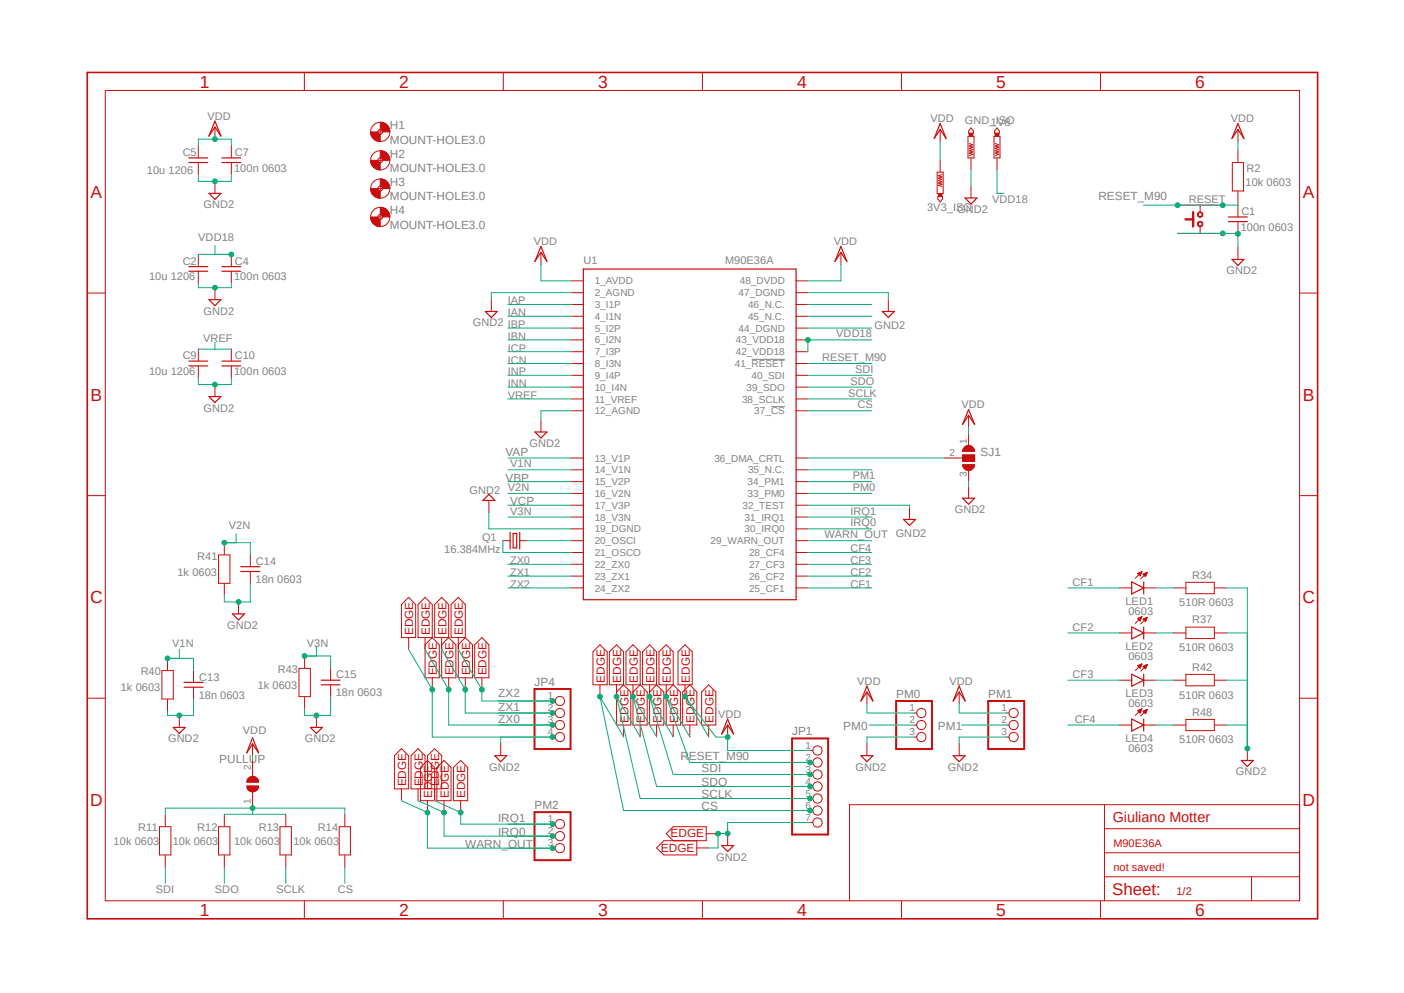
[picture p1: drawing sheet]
<svg xmlns="http://www.w3.org/2000/svg" width="297mm" height="210mm" viewBox="0 0 297 210" stroke-linecap="round" stroke-linejoin="round" font-family="sans-serif">
<defs><g id="words">
<g font-size="3.7" fill="#c90d0c">
<text x="42.3" y="18.5">1</text>
<text x="84.4" y="18.5">2</text>
<text x="126.5" y="18.5">3</text>
<text x="168.6" y="18.5">4</text>
<text x="210.7" y="18.5">5</text>
<text x="252.9" y="18.5">6</text>
<text x="19.1" y="41.9">A</text>
<text x="275.6" y="41.9">A</text>
<text x="19.1" y="84.7">B</text>
<text x="275.6" y="84.7">B</text>
<text x="19" y="127.5">C</text>
<text x="275.5" y="127.5">C</text>
<text x="19" y="170.4">D</text>
<text x="275.5" y="170.4">D</text>
<text x="42.3" y="193.7">1</text>
<text x="84.4" y="193.7">2</text>
<text x="126.5" y="193.7">3</text>
<text x="168.6" y="193.7">4</text>
<text x="210.7" y="193.7">5</text>
<text x="252.9" y="193.7">6</text>
</g>
<text font-size="3.6" fill="#c90d0c" x="235.3" y="189.4">Sheet:</text>
<text font-size="3" fill="#c90d0c" x="235.4" y="173.8">Giuliano Motter</text>
<g font-size="2.5" fill="#808080">
<text x="82.5" y="27.3">H1</text>
<text x="82.5" y="30.4">MOUNT-HOLE3.0</text>
<text x="82.5" y="33.3">H2</text>
<text x="82.5" y="36.4">MOUNT-HOLE3.0</text>
<text x="82.5" y="39.3">H3</text>
<text x="82.5" y="42.3">MOUNT-HOLE3.0</text>
<text x="82.5" y="45.3">H4</text>
<text x="232.4" y="42.4">RESET_M90</text>
<text x="82.5" y="48.3">MOUNT-HOLE3.0</text>
<text x="106.9" y="96.4">VAP</text>
<text x="106.9" y="101.9">VBP</text>
<text x="207.4" y="96.5">SJ1</text>
<text x="107.9" y="106.8">VCP</text>
<text x="105.4" y="147.3">ZX2</text>
<text x="113.1" y="145.1">JP4</text>
<text x="189.6" y="147.6">PM0</text>
<text x="209" y="147.6">PM1</text>
<text x="105.4" y="152.8">ZX0</text>
<text x="105.4" y="150.3">ZX1</text>
<text x="167.6" y="155.5">JP1</text>
<text x="178.4" y="154.3">PM0</text>
<text x="198.4" y="154.3">PM1</text>
<text x="46.4" y="161.3">PULLUP</text>
<text x="143.9" y="160.8">RESET_M90</text>
<text x="148.4" y="163.3">SDI</text>
<text x="148.4" y="166.3">SDO</text>
<text x="105.4" y="173.8">IRQ1</text>
<text x="113.1" y="171.1">PM2</text>
<text x="148.4" y="168.8">SCLK</text>
<text x="148.4" y="171.3">CS</text>
<text x="98.4" y="179.3">WARN_OUT</text>
<text x="105.4" y="176.8">IRQ0</text>
</g>
<g font-size="2.5" fill="#c90d0c">
<text x="87.4" y="134.3" transform="rotate(-90 87.4 134.3)">EDGE</text>
<text x="90.9" y="134.3" transform="rotate(-90 90.9 134.3)">EDGE</text>
<text x="94.4" y="134.3" transform="rotate(-90 94.4 134.3)">EDGE</text>
<text x="97.9" y="134.3" transform="rotate(-90 97.9 134.3)">EDGE</text>
<text x="92.4" y="142.8" transform="rotate(-90 92.4 142.8)">EDGE</text>
<text x="95.9" y="142.8" transform="rotate(-90 95.9 142.8)">EDGE</text>
<text x="99.4" y="142.8" transform="rotate(-90 99.4 142.8)">EDGE</text>
<text x="102.9" y="142.8" transform="rotate(-90 102.9 142.8)">EDGE</text>
<text x="127.9" y="144.4" transform="rotate(-90 127.9 144.4)">EDGE</text>
<text x="131.4" y="144.4" transform="rotate(-90 131.4 144.4)">EDGE</text>
<text x="134.9" y="144.4" transform="rotate(-90 134.9 144.4)">EDGE</text>
<text x="138.4" y="144.4" transform="rotate(-90 138.4 144.4)">EDGE</text>
<text x="141.9" y="144.4" transform="rotate(-90 141.9 144.4)">EDGE</text>
<text x="145.9" y="144.4" transform="rotate(-90 145.9 144.4)">EDGE</text>
<text x="132.9" y="152.8" transform="rotate(-90 132.9 152.8)">EDGE</text>
<text x="136.4" y="152.8" transform="rotate(-90 136.4 152.8)">EDGE</text>
<text x="139.9" y="152.8" transform="rotate(-90 139.9 152.8)">EDGE</text>
<text x="143.4" y="152.8" transform="rotate(-90 143.4 152.8)">EDGE</text>
<text x="146.9" y="152.8" transform="rotate(-90 146.9 152.8)">EDGE</text>
<text x="150.9" y="152.8" transform="rotate(-90 150.9 152.8)">EDGE</text>
<text x="85.9" y="166.3" transform="rotate(-90 85.9 166.3)">EDGE</text>
<text x="89.5" y="166.3" transform="rotate(-90 89.5 166.3)">EDGE</text>
<text x="92.9" y="166.3" transform="rotate(-90 92.9 166.3)">EDGE</text>
<text x="91.4" y="168.8" transform="rotate(-90 91.4 168.8)">EDGE</text>
<text x="95" y="168.8" transform="rotate(-90 95 168.8)">EDGE</text>
<text x="98.4" y="168.8" transform="rotate(-90 98.4 168.8)">EDGE</text>
<text x="141.9" y="177.1">EDGE</text>
<text x="139.8" y="180.1">EDGE</text>
</g>
<g font-size="2.3" fill="#808080">
<text x="43.9" y="25.4">VDD</text>
<text x="196.8" y="25.9">VDD</text>
<text x="204.1" y="26.1">GND_ISO</text>
<text x="209.6" y="26.6">1V8</text>
<text x="260.3" y="25.9">VDD</text>
<text x="38.7" y="33">C5</text>
<text x="49.7" y="33">C7</text>
<text x="31.1" y="36.8">10u 1206</text>
<text x="49.5" y="36.3">100n 0603</text>
<text x="263.5" y="39.3">10k 0603</text>
<text x="263.7" y="36.4">R2</text>
<text x="43.1" y="44.1">GND2</text>
<text x="196.1" y="44.6">3V3_ISO</text>
<text x="202.5" y="45">GND2</text>
<text x="209.9" y="42.9">VDD18</text>
<text x="251.5" y="43">RESET</text>
<text x="262.6" y="45.5">C1</text>
<text x="42" y="50.9">VDD18</text>
<text x="112.9" y="51.9">VDD</text>
<text x="176.4" y="51.9">VDD</text>
<text x="262.5" y="48.8">100n 0603</text>
<text x="31.5" y="59.3">10u 1206</text>
<text x="38.7" y="56">C2</text>
<text x="49.5" y="59.3">100n 0603</text>
<text x="49.7" y="56">C4</text>
<text x="123.4" y="55.9">U1</text>
<text x="153.4" y="55.9">M90E36A</text>
<text x="259.5" y="58">GND2</text>
<text x="107.4" y="64.4">IAP</text>
<text x="43.1" y="66.5">GND2</text>
<text x="100" y="69">GND2 IBP</text>
<text x="107.4" y="66.9">IAN</text>
<text x="107.4" y="71.9">IBN</text>
<text x="176.9" y="71.4">VDD18</text>
<text x="185" y="69.6">GND2</text>
<text x="38.7" y="76">C9</text>
<text x="43" y="72.4">VREF</text>
<text x="49.7" y="76">C10</text>
<text x="107.4" y="74.4">ICP</text>
<text x="107.4" y="76.9">ICN</text>
<text x="173.9" y="76.4">RESET_M90</text>
<text x="31.5" y="79.2">10u 1206</text>
<text x="49.5" y="79.2">100n 0603</text>
<text x="107.4" y="79.4">INP</text>
<text x="107.4" y="81.9">INN</text>
<text x="179.4" y="83.9">SCLK</text>
<text x="179.9" y="81.4">SDO</text>
<text x="180.9" y="78.9">SDI</text>
<text x="43.1" y="87">GND2</text>
<text x="107.4" y="84.4">VREF</text>
<text x="181.4" y="86.4">CS</text>
<text x="203.4" y="86.3">VDD</text>
<text x="112" y="94.5">GND2</text>
<text x="107.9" y="98.8">V1N</text>
<text x="180.4" y="101.3">PM1</text>
<text x="99.3" y="104.4">GND2</text>
<text x="107.4" y="103.8">V2N</text>
<text x="180.4" y="103.8">PM0</text>
<text x="48.4" y="111.8">V2N</text>
<text x="107.9" y="108.8">V3N</text>
<text x="174.4" y="113.8">WARN_OUT</text>
<text x="179.9" y="111.3">IRQ0</text>
<text x="179.9" y="108.8">IRQ1</text>
<text x="189.5" y="113.5">GND2</text>
<text x="202" y="108.5">GND2</text>
<text x="41.7" y="118.4">R41</text>
<text x="54.1" y="119.5">C14</text>
<text x="94" y="116.9">16.384MHz</text>
<text x="102" y="114.3">Q1</text>
<text x="107.9" y="119.3">ZX0</text>
<text x="179.9" y="116.8">CF4</text>
<text x="179.9" y="119.3">CF3</text>
<text x="37.5" y="121.8">1k 0603</text>
<text x="54.1" y="123.2">18n 0603</text>
<text x="107.9" y="121.8">ZX1</text>
<text x="107.9" y="124.3">ZX2</text>
<text x="179.9" y="121.8">CF2</text>
<text x="179.9" y="124.3">CF1</text>
<text x="226.9" y="123.8">CF1</text>
<text x="252.2" y="122.3">R34</text>
<text x="238.1" y="127.9">LED1</text>
<text x="238.7" y="130">0603</text>
<text x="249.5" y="128.2">510R 0603</text>
<text x="252.2" y="131.8">R37</text>
<text x="36.5" y="136.8">V1N</text>
<text x="48" y="133">GND2</text>
<text x="64.9" y="136.8">V3N</text>
<text x="226.9" y="133.3">CF2</text>
<text x="238.1" y="137.4">LED2</text>
<text x="249.5" y="137.8">510R 0603</text>
<text x="29.8" y="142.8">R40</text>
<text x="42.2" y="143.9">C13</text>
<text x="58.8" y="142.3">R43</text>
<text x="71.1" y="143.4">C15</text>
<text x="226.9" y="143.3">CF3</text>
<text x="238.7" y="139.6">0603</text>
<text x="252.2" y="141.8">R42</text>
<text x="25.6" y="146.2">1k 0603</text>
<text x="42" y="147.7">18n 0603</text>
<text x="54.5" y="145.8">1k 0603</text>
<text x="71" y="147.2">18n 0603</text>
<text x="181.4" y="144.8">VDD</text>
<text x="200.9" y="144.8">VDD</text>
<text x="238.1" y="147.4">LED3</text>
<text x="238.7" y="149.6">0603</text>
<text x="249.5" y="147.7">510R 0603</text>
<text x="51.4" y="155.3">VDD</text>
<text x="151.9" y="151.8">VDD</text>
<text x="227.4" y="152.8">CF4</text>
<text x="252.2" y="151.3">R48</text>
<text x="35.6" y="157">GND2</text>
<text x="64.5" y="157">GND2</text>
<text x="238.1" y="156.9">LED4</text>
<text x="238.7" y="159">0603</text>
<text x="249.5" y="157.2">510R 0603</text>
<text x="103.5" y="163">GND2</text>
<text x="181" y="163">GND2</text>
<text x="200.5" y="163">GND2</text>
<text x="261.5" y="164">GND2</text>
<text x="24" y="178.7">10k 0603</text>
<text x="29.3" y="175.8">R11</text>
<text x="36.5" y="178.7">10k 0603</text>
<text x="41.7" y="175.8">R12</text>
<text x="49.5" y="178.7">10k 0603</text>
<text x="54.7" y="175.8">R13</text>
<text x="62.1" y="178.7">10k 0603</text>
<text x="67.2" y="175.8">R14</text>
<text x="151.5" y="182">GND2</text>
<text x="32.9" y="188.8">SDI</text>
<text x="45.5" y="188.8">SDO</text>
<text x="58.5" y="188.8">SCLK</text>
<text x="71.5" y="188.8">CS</text>
</g>
<g font-size="2.3" fill="#c90d0c">
<text x="235.5" y="179.1">M90E36A</text>
<text x="235.5" y="184.2">not saved!</text>
<text x="248.9" y="189.2">1/2</text>
</g>
<g font-size="2.1" fill="#808080">
<text x="125.8" y="60.2">1_AVDD</text>
<text x="125.8" y="62.7">2_AGND</text>
<text x="125.8" y="65.2">3_I1P</text>
<text x="156.3" y="62.7">47_DGND</text>
<text x="156.5" y="60.2">48_DVDD</text>
<text x="158.2" y="65.2">46_N.C.</text>
<text x="125.8" y="67.6">4_I1N</text>
<text x="125.8" y="70.1">5_I2P</text>
<text x="156.3" y="70.1">44_DGND</text>
<text x="158.2" y="67.6">45_N.C.</text>
<text x="125.8" y="72.6">6_I2N</text>
<text x="125.8" y="75.1">7_I3P</text>
<text x="125.8" y="77.6">8_I3N</text>
<text x="155.4" y="77.6">41_RESET</text>
<text x="155.7" y="75.1">42_VDD18</text>
<text x="155.7" y="72.6">43_VDD18</text>
<text x="125.8" y="80.1">9_I4P</text>
<text x="125.8" y="82.6">10_I4N</text>
<text x="157.9" y="82.6">39_SDO</text>
<text x="159" y="80.1">40_SDI</text>
<text x="125.8" y="85.1">11_VREF</text>
<text x="125.8" y="87.6">12_AGND</text>
<text x="157" y="85.1">38_SCLK</text>
<text x="159.6" y="87.6">37_CS</text>
<text x="204.6" y="94" transform="rotate(-90 204.6 94)">1</text>
<text x="125.8" y="97.6">13_V1P</text>
<text x="125.8" y="100.1">14_V1N</text>
<text x="151.1" y="97.6">36_DMA_CRTL</text>
<text x="158.2" y="100.1">35_N.C.</text>
<text x="200.8" y="96.5">2</text>
<text x="204.6" y="100.9" transform="rotate(-90 204.6 100.9)">3</text>
<text x="125.8" y="102.6">15_V2P</text>
<text x="125.8" y="105.1">16_V2N</text>
<text x="125.8" y="107.6">17_V3P</text>
<text x="157.1" y="107.6">32_TEST</text>
<text x="158.2" y="105.1">33_PM0</text>
<text x="158.2" y="102.6">34_PM1</text>
<text x="125.8" y="110.1">18_V3N</text>
<text x="125.8" y="112.6">19_DGND</text>
<text x="157.5" y="112.6">30_IRQ0</text>
<text x="157.5" y="110.1">31_IRQ1</text>
<text x="125.8" y="115.1">20_OSCI</text>
<text x="125.8" y="117.6">21_OSCO</text>
<text x="150.3" y="115.1">29_WARN_OUT</text>
<text x="158.5" y="117.6">28_CF4</text>
<text x="125.8" y="120.1">22_ZX0</text>
<text x="125.8" y="122.6">23_ZX1</text>
<text x="125.8" y="125.1">24_ZX2</text>
<text x="158.5" y="125.1">25_CF1</text>
<text x="158.5" y="122.6">26_CF2</text>
<text x="158.5" y="120.1">27_CF3</text>
<text x="115.9" y="147.9">1</text>
<text x="115.9" y="150.5">2</text>
<text x="115.9" y="153">3</text>
<text x="115.9" y="155.5">4</text>
<text x="192.4" y="150.5">1</text>
<text x="192.4" y="153">2</text>
<text x="192.4" y="155.5">3</text>
<text x="211.9" y="150.5">1</text>
<text x="211.9" y="153">2</text>
<text x="211.9" y="155.5">3</text>
<text x="170.4" y="158.4">1</text>
<text x="170.4" y="160.9">2</text>
<text x="53.1" y="162.9" transform="rotate(-90 53.1 162.9)">2</text>
<text x="170.4" y="163.4">3</text>
<text x="170.4" y="166">4</text>
<text x="53.1" y="169.9" transform="rotate(-90 53.1 169.9)">1</text>
<text x="115.9" y="173.9">1</text>
<text x="170.4" y="168.5">5</text>
<text x="170.4" y="171">6</text>
<text x="170.4" y="173.6">7</text>
<text x="115.9" y="176.4">2</text>
<text x="115.9" y="179">3</text>
</g>
</g></defs>
<path d="M17.9 15l261.2 179.9M279.1 15l-261.2 179.9" fill="none" stroke="#fff" stroke-width=".21"/>
<path d="M159 76h7M163.1 86h2.9" fill="none" stroke="#808080" stroke-width=".21"/>
<g fill="none" stroke="#c90d0c" stroke-width=".21">
<path d="M22.3 19.1h252.6v171.4h-252.6zM64.4 15.3v3.8M106.5 15.3v3.8M148.6 15.3v3.8M190.7 15.3v3.8M232.8 15.3v3.8M198.2 36.4h1.3v4.5h-1.3zM199.3 36.9l-.8 .3 .8 .2-.8 .3 .8 .2-.8 .3 .8 .2-.8 .3 .8 .2-.8 .3 .8 .3M120.9 59.4h2.5M168.4 59.4h2.5M198.4 41.6h1v.5l-.5 .6-.5-.6zM18.5 62h3.8"/>
<path d="M120.9 61.9h2.5M120.9 64.4h2.5M120.9 66.9h2.5M120.9 69.4h2.5M120.9 71.9h2.5M120.9 74.4h2.5M120.9 76.9h2.5M120.9 79.4h2.5M168.4 61.9h2.5M168.4 64.4h2.5M168.4 66.9h2.5M168.4 69.4h2.5"/>
<path d="M168.4 71.9h2.5M168.4 74.4h2.5M168.4 76.9h2.5M168.4 79.4h2.5M274.9 62h3.8M120.9 81.9h2.5M120.9 84.4h2.5M120.9 86.9h2.5M120.9 96.9h2.5M120.9 99.4h2.5M168.4 81.9h2.5M168.4 84.4h2.5"/>
<path d="M168.4 86.9h2.5M168.4 96.9h2.5M168.4 99.4h2.5M18.5 104.8h3.8M120.9 101.9h2.5M120.9 104.4h2.5M120.9 106.8h2.5M120.9 109.3h2.5M120.9 111.8h2.5M120.9 114.3h2.5M120.9 116.8h2.5M120.9 119.3h2.5"/>
<path d="M168.4 101.9h2.5M168.4 104.4h2.5M168.4 106.8h2.5M168.4 109.3h2.5M168.4 111.8h2.5M168.4 114.3h2.5M168.4 116.8h2.5M168.4 119.3h2.5M274.9 104.8h3.8M120.9 121.8h2.5M120.9 124.3h2.5M168.4 121.8h2.5"/>
<path d="M168.4 124.3h2.5M18.5 147.7h3.8M274.9 147.7h3.8M233.6 170.2v20.3M233.6 175.3h41.3M274.9 170.2h-95.2v20.3M64.4 190.5v3.8M106.5 190.5v3.8M148.6 190.5v3.8M190.7 190.5v3.8M232.8 190.5v3.8M233.6 185.4h41.3"/>
<path d="M233.6 180.3h41.3M264.8 185.4v5.1"/>
</g>
<path d="M18.5 15.3h260.2v179h-260.2z" fill="none" stroke="#c90d0c" stroke-width=".34"/>
<path d="M123.4 56.9h45v69.9h-45z" fill="none" stroke="#c90d0c" stroke-width=".25"/>
<path d="M198.5 41h.8v.6h-.8z" fill-rule="evenodd" fill="#c90d0c"/>
<g fill="none" stroke="#c90d0c" stroke-width=".21">
<path d="M42 30.8v2.6M42 34.4v2.6M45.5 26.9v2.5M45.5 38.4v2.5M48.9 30.8v2.6M48.9 34.4v2.6M198.9 33.9v2.5M204.8 28.8h1.2v4.6h-1.2zM205 30.4l.8 .2-.8 .3 .8 .2-.8 .3 .8 .2-.8 .3 .8 .2-.8 .3 .8 .2-.8 .3M205.4 27.1l.5 .6v.5h-1v-.5zM260.7 34.4h2.4v6h-2.4zM261.9 27.4v2.5"/>
<path d="M261.9 31.8v2.5M42 53.8v2.5M42 57.4v2.5M48.9 53.8v2.5M48.9 57.4v2.5M114.4 53.4v2.5M177.9 53.4v2.5M198.5 41h.8v.6h-.8zM261.9 40.4v2.6M261.9 43.3v2.5M261.9 46.9v2.5M261.9 52.3v2.6"/>
<path d="M42 73.8v2.5M42 77.4v2.5M45.5 60.8v2.6M48.9 73.8v2.5M48.9 77.4v2.5M103.9 63.3v2.6M187.9 63.3v2.6M45.5 81.3v2.6M114.4 88.8v2.6M46.2 117.3h2.4v6.1h-2.4zM47.5 114.8v2.5M53 117.3v2.5"/>
<path d="M103.4 105.8v2.6M106.4 114.3h1.5M109.9 114.3h1.6M192.4 107.3v2.6M35.4 139.2v2.6M47.5 123.4v2.5M50.5 127.3v2.5M53 120.9v2.5M64.4 138.7v2.6M236.9 124.3h2.5M236.9 133.9h2.5M240.7 121.3h.7"/>
<path d="M240.7 130.8h.7M240.7 121.4h.6M240.7 130.9h.6M240.8 121.5h.5M240.8 131h.5M240.9 121.2h.5M240.9 130.7h.5M240.9 121.5h.4M240.9 131.1h.4M241 121.6h.2M241 131.1h.2M241.1 121.8h.1"/>
<path d="M241.1 121.1h.4M241.1 131.2h.1M241.1 130.6h.4M241.3 121h.2M241.3 130.5h.2M241.5 130.4h.1M241.5 120.9h.1M241.6 120.9l-1.4 1.4M241.6 120.9l-.9 .4M241.6 120.9l-.4 .9-.5-.5M241.6 130.4l-1.4 1.4M241.6 130.4l-.9 .4"/>
<path d="M241.6 130.4l-.4 .9-.5-.5M241.8 130.9l.9-.3-.4 .8zM241.9 121.5h.6M241.9 131h.6M241.9 121.4h.6M241.9 130.9h.6M241.9 124.3h2.6M241.9 133.9h2.6M241.9 131.1h.5M242 121.6h.4M242 131.1h.4M242.1 121.8h.3"/>
<path d="M242.1 121.3h.5M242.1 131.2h.3M242.1 130.8h.5M242.2 121.8h.2M242.2 131.3h.2M242.3 121.9h.1M242.3 131.4h.1M242.3 121.2h.3M242.3 130.7h.3M242.5 121.1h.2M242.5 130.6h.2M242.7 121l-1.4 1.4"/>
<path d="M242.7 121l-.9 .4 .5 .5M242.7 121l-.4 .9M242.7 130.6l-1.4 1.4M248.3 124.3h2.5M248.3 133.9h2.5M250.9 123.1h6v2.5h-6zM250.9 132.6h6v2.4h-6zM256.9 124.3h2.6M256.9 133.9h2.6M34.2 141.8h2.5v6h-2.5zM35.4 147.9v2.6M37.9 151.3v2.5"/>
<path d="M40.9 141.8v2.5M40.9 145.4v2.5M53.4 157.3v2.6M63.2 141.4h2.5v5.9h-2.5zM64.4 147.4v2.5M66.9 151.3v2.5M69.9 141.3v2.5M69.9 144.9v2.5M236.9 143.8h2.5M236.9 153.3h2.5M240.7 140.8l.9-.4-.4 .9zM240.7 140.8h.6"/>
<path d="M240.7 150.3h.6M240.7 140.8h.7M240.7 150.2h.7M240.8 140.9h.5M240.8 150.4h.5M240.9 141h.4M240.9 150.5h.4M241 141.1h.3M241 140.6h.4M241 150.6h.3M241 150.2h.4M241 141.2h.2"/>
<path d="M241 150.7h.2M241.1 141.3h.1M241.1 150.8h.1M241.2 140.5h.3M241.2 150.1h.3M241.3 150h.2M241.4 140.5h.1M241.6 140.4l-1.4 1.4M241.6 149.9l-1.4 1.4M241.6 149.9l-.9 .4 .5 .5M241.6 149.9l-.4 .9M241.8 140.9h.7"/>
<path d="M241.8 150.4h.7M241.9 141h.6M241.9 150.5h.6M241.9 143.8h2.6M241.9 153.3h2.6M242 141.1h.4M242 140.8h.6M242 150.6h.4M242 150.3h.6M242.1 141.2h.3M242.1 150.7h.3M242.1 141.3h.3"/>
<path d="M242.1 150.8h.3M242.2 140.8h.4M242.2 150.2h.4M242.2 141.4h.1M242.3 150.9h.1M242.4 140.6h.2M242.4 150.2h.2M242.6 140.5h.1M242.6 150.1h.1M242.7 140.5l-1.4 1.4M242.7 140.5l-.9 .4M242.7 140.5l-.4 .9-.5-.5"/>
<path d="M242.7 150l-1.4 1.4M242.7 150l-.9 .4M242.7 150l-.4 .9-.5-.5M248.3 143.8h2.5M248.3 153.3h2.5M250.9 142.6h6v2.4h-6zM250.9 152.1h6v2.4h-6zM256.9 143.8h2.6M256.9 153.3h2.6M263.9 158.3v2.5M33.7 174.8h2.5v6h-2.5zM35 172.2v2.6"/>
<path d="M46.2 174.8h2.4v6h-2.4zM47.5 172.2v2.6M59.2 174.8h2.4v6h-2.4zM60.5 172.2v2.6M71.8 174.8h2.3v6h-2.3zM72.9 172.2v2.6M35 180.9v2.5M47.5 180.9v2.5M60.5 180.9v2.5M72.9 180.9v2.5"/>
</g>
<g fill="none" stroke="#c90d0c" stroke-width=".25">
<path d="M40 34.4h3.9M40 33.4h3.9M45.5 25.6l1.2 3.2-1.2-1.9-1.3 1.9zM46.9 34.4h4M46.9 33.4h4M261.9 26.1l1.2 3.2-1.2-1.9-1.3 1.9zM40 57.4h3.9M40 56.4h3.9M44.2 40.9h2.5l-1.2 1.3zM46.9 57.4h4M46.9 56.4h4M114.4 52.1l1.3 3.2-1.3-1.9-1.2 1.9z"/>
<path d="M177.9 52.1l1.3 3.2-1.3-1.9-1.3 1.9zM259.9 46.9h4M259.9 45.9h4M260.6 54.9h2.5l-1.2 1.2zM40 77.4h3.9M40 76.4h3.9M44.2 63.4h2.5l-1.2 1.2zM46.9 77.4h4M46.9 76.4h4M102.7 65.9h2.5l-1.3 1.2zM186.6 65.9h2.6l-1.3 1.2zM44.2 83.9h2.5l-1.2 1.2z"/>
<path d="M113.2 91.4h2.5l-1.3 1.2zM50.9 119.8h4M103.4 104.6l1.3 1.2h-2.5zM107.9 112.6v3.5M108.5 112.8h.8v3.1h-.8zM109.9 112.6v3.5M191.1 109.9h2.6l-1.3 1.2zM49.2 129.8h2.5l-1.2 1.3zM50.9 120.9h4M239.4 123.1l2.5 1.2-2.5 1.3zM239.4 132.6l2.5 1.3-2.5 1.2zM241.9 123.1v2.5"/>
<path d="M241.9 132.6v2.5M36.7 153.8h2.5l-1.3 1.3zM38.9 145.3h4.1M38.9 144.3h4.1M53.4 156l1.3 3.2-1.3-1.9-1.2 1.9zM65.7 153.8h2.5l-1.3 1.3zM67.9 144.8h4M67.9 143.8h4M239.4 142.6l2.5 1.2-2.5 1.3zM239.4 152.1l2.5 1.2-2.5 1.3zM241.9 142.6v2.5M241.9 152.1v2.5"/>
<path d="M262.6 160.8h2.5l-1.2 1.3z"/>
</g>
<path d="M205 28.2h.8v.6h-.8z" fill-rule="evenodd" fill="#c90d0c"/>
<path d="M205 28.2h.8v.6h-.8zM205.4 33.4v2.5M210.3 28.8h1.2v4.6h-1.2zM210.5 30.4l.8 .2-.8 .3 .8 .2-.8 .3 .8 .2-.8 .3 .8 .2-.8 .3 .8 .2-.8 .3M210.9 27.1l.5 .6v.5h-1v-.5z" fill="none" stroke="#c90d0c" stroke-width=".21"/>
<path d="M210.5 28.2h.8v.6h-.8z" fill-rule="evenodd" fill="#c90d0c"/>
<g fill="none" stroke="#c90d0c" stroke-width=".21">
<path d="M198.9 27.4v2.5M205.4 39.3v2.6M210.5 28.2h.8v.6h-.8zM210.9 33.4v2.5M249.1 49.4h2.5M249.1 43.4h2.5M256.1 49.4h2.6M256.1 43.4h2.6M105.9 157.3v2.5M116.9 150.8h.5M116.9 153.3h.5M116.9 155.9h.5"/>
<path d="M116.9 148.3h.5M153.9 153.3v2.6M183.4 146.3v2.6M183.4 157.3v2.5M193.4 150.8h.5M193.4 153.3h.5M193.4 155.9h.5M202.9 146.3v2.6M202.9 157.3v2.5M212.9 150.8h.5M212.9 153.3h.5M212.9 155.9h.5"/>
<path d="M153.9 176.3v2.5"/>
<circle cx="118.4" cy="148.3" r=".98"/>
<circle cx="118.4" cy="150.8" r=".98"/>
<circle cx="118.4" cy="153.3" r=".98"/>
<circle cx="118.4" cy="155.9" r=".98"/>
<circle cx="194.9" cy="153.3" r=".98"/>
<circle cx="194.9" cy="150.8" r=".98"/>
<circle cx="194.9" cy="155.9" r=".98"/>
<circle cx="214.4" cy="150.8" r=".98"/>
<circle cx="214.4" cy="153.3" r=".98"/>
<circle cx="214.4" cy="155.9" r=".98"/>
</g>
<path d="M198.9 26.1l1.3 3.2-1.3-1.9-1.3 1.9zM204.1 41.9h2.6l-1.3 1.2zM104.6 159.8h2.6l-1.3 1.3zM153.9 152.1l1.3 3.1-1.3-1.9-1.2 1.9zM182.1 159.8h2.6l-1.3 1.3zM183.4 145.1l1.3 3.2-1.3-2-1.3 2zM201.6 159.8h2.6l-1.3 1.3zM202.9 145.1l1.3 3.2-1.3-2-1.3 2zM152.7 178.8h2.5l-1.3 1.3z" fill="none" stroke="#c90d0c" stroke-width=".25"/>
<path d="M113.1 145.7h7.6v12.7h-7.6zM189.6 148.3h7.5v10.1h-7.5zM209 148.3h7.7v10.1h-7.7z" fill="none" stroke="#c90d0c" stroke-width=".42"/>
<path d="M253.4 45.1a.59 .59 0 0 1 .9-.2 .59 .59 0 0 1 0 .9 .59 .59 0 0 1-.9-.1l-.1-.3h.1a.44 .44 0 0 1 .7-.4 .44 .44 0 0 1 .1 .7 .44 .44 0 0 1-.7-.1l-.2-.2z" fill-rule="evenodd" fill="#c90d0c"/>
<path d="M253.4 45.1a.59 .59 0 0 1 .9-.2 .59 .59 0 0 1 0 .9 .59 .59 0 0 1-.9-.1l-.1-.3h.1a.44 .44 0 0 1 .7-.4 .44 .44 0 0 1 .1 .7 .44 .44 0 0 1-.7-.1l-.2-.2z" fill="none" stroke="#c90d0c" stroke-width=".21"/>
<path d="M253.6 46.9a.58 .58 0 0 1 .8 .2 .58 .58 0 0 1-.4 .8 .58 .58 0 0 1-.7-.5h.1a.44 .44 0 0 1 .7-.4 .44 .44 0 0 1 .1 .7 .44 .44 0 0 1-.7-.1l-.2-.2z" fill-rule="evenodd" fill="#c90d0c"/>
<path d="M251.4 49.4h5M251.4 43.4h5M253.4 47.1a.59 .59 0 0 1 .9-.2 .59 .59 0 0 1 0 .9 .59 .59 0 0 1-.9-.1l-.1-.3h.1a.44 .44 0 0 1 .7-.4 .44 .44 0 0 1 .1 .7 .44 .44 0 0 1-.7-.1l-.2-.2zM253.9 43.4v1.5M253.9 47.9v1.5" fill="none" stroke="#c90d0c" stroke-width=".21"/>
<path d="M250.8 46.4h1.6M252.4 44.9v3" fill="none" stroke="#c90d0c" stroke-width=".51"/>
<path d="M80.4 25.9a1.92 1.92 0 0 1 2.1 2h-1.6a.45 .45 0 0 0-.5-.5z" fill-rule="evenodd" fill="#c90d0c"/>
<path d="M80.4 25.9a1.92 1.92 0 0 1 2.1 2h-1.6a.45 .45 0 0 0-.5-.5z" fill="none" stroke="#c90d0c" stroke-width=".21"/>
<path d="M78.4 27.9h1.5l.3 .5h.2v1.5a2.05 2.05 0 0 1-2-2z" fill-rule="evenodd" fill="#c90d0c"/>
<g fill="none" stroke="#c90d0c" stroke-width=".21">
<path d="M78.4 27.9h1.5l.3 .5h.2v1.5a2.05 2.05 0 0 1-2-2zM79.9 27.9h1M80.4 27.4v1"/>
<circle cx="80.4" cy="27.9" r="2.04"/>
<circle cx="80.4" cy="27.9" r=".51"/>
</g>
<path d="M80.4 31.9a1.92 1.92 0 0 1 2.1 2h-1.6a.45 .45 0 0 0-.5-.5z" fill-rule="evenodd" fill="#c90d0c"/>
<path d="M80.4 31.9a1.92 1.92 0 0 1 2.1 2h-1.6a.45 .45 0 0 0-.5-.5z" fill="none" stroke="#c90d0c" stroke-width=".21"/>
<path d="M78.4 33.9h1.5l.3 .5h.2v1.5a1.97 1.97 0 0 1-2-2z" fill-rule="evenodd" fill="#c90d0c"/>
<g fill="none" stroke="#c90d0c" stroke-width=".21">
<path d="M78.4 33.9h1.5l.3 .5h.2v1.5a1.97 1.97 0 0 1-2-2zM79.9 33.9h1M80.4 33.4v1"/>
<circle cx="80.4" cy="33.9" r="2.04"/>
<circle cx="80.4" cy="33.9" r=".51"/>
</g>
<path d="M80.4 37.8a1.99 1.99 0 0 1 2.1 2.1h-1.6l-.1-.4-.4-.1z" fill-rule="evenodd" fill="#c90d0c"/>
<path d="M80.4 37.8a1.99 1.99 0 0 1 2.1 2.1h-1.6l-.1-.4-.4-.1z" fill="none" stroke="#c90d0c" stroke-width=".21"/>
<path d="M78.4 39.9h1.5l.2 .4 .3 .1v1.5a1.97 1.97 0 0 1-2-2z" fill-rule="evenodd" fill="#c90d0c"/>
<g fill="none" stroke="#c90d0c" stroke-width=".21">
<path d="M78.4 39.9h1.5l.2 .4 .3 .1v1.5a1.97 1.97 0 0 1-2-2zM79.9 39.9h1M80.4 39.4v1"/>
<circle cx="80.4" cy="39.9" r="2.04"/>
<circle cx="80.4" cy="39.9" r=".51"/>
</g>
<path d="M80.4 43.9a1.92 1.92 0 0 1 2.1 2h-1.6a.45 .45 0 0 0-.5-.5z" fill-rule="evenodd" fill="#c90d0c"/>
<path d="M80.4 43.9a1.92 1.92 0 0 1 2.1 2h-1.6a.45 .45 0 0 0-.5-.5z" fill="none" stroke="#c90d0c" stroke-width=".21"/>
<path d="M78.4 45.9h1.5l.2 .3 .3 .2v1.5a2.05 2.05 0 0 1-2-2z" fill-rule="evenodd" fill="#c90d0c"/>
<g fill="none" stroke="#c90d0c" stroke-width=".21">
<path d="M78.4 45.9h1.5l.3 .5h.2v1.5a2.05 2.05 0 0 1-2-2zM79.9 45.9h1M80.4 45.4v1M171.4 158.7h.5M171.4 161.2h.5M171.4 163.8h.5M171.4 166.3h.5M171.4 168.9h.5M171.4 171.4h.5M171.4 173.9h.5"/>
<circle cx="80.4" cy="45.9" r="2.04"/>
<circle cx="80.4" cy="45.9" r=".51"/>
<circle cx="172.9" cy="158.7" r=".98"/>
<circle cx="172.9" cy="161.2" r=".98"/>
<circle cx="172.9" cy="166.3" r=".98"/>
<circle cx="172.9" cy="173.9" r=".98"/>
<circle cx="172.9" cy="163.8" r=".98"/>
<circle cx="172.9" cy="168.9" r=".98"/>
<circle cx="172.9" cy="171.4" r=".98"/>
</g>
<path d="M167.6 156.2h7.6v20.3h-7.6z" fill="none" stroke="#c90d0c" stroke-width=".42"/>
<path d="M52.5 164.5a1.25 1.25 0 0 1 1.4-.2 1.25 1.25 0 0 1 .8 1.1h-2.5l.1-.6z" fill-rule="evenodd" fill="#c90d0c"/>
<path d="M52.5 164.5a1.25 1.25 0 0 1 1.4-.2 1.25 1.25 0 0 1 .8 1.1h-2.5l.1-.6z" fill="none" stroke="#c90d0c" stroke-width=".21"/>
<path d="M52.2 166.2h2.5a1.25 1.25 0 0 1-1.3 1.3 1.25 1.25 0 0 1-1.2-1.3z" fill-rule="evenodd" fill="#c90d0c"/>
<g fill="none" stroke="#c90d0c" stroke-width=".21">
<path d="M84.9 127.8l1.5-1.5 1.5 1.5v7h-3zM86.4 134.8v2.5M89.9 126.3l1.5 1.5v7h-3v-7zM89.9 134.8v8.5h3v-6.9l-1.5-1.6M91.4 134.8l-1.5 1.6M93.4 126.3l1.5 1.5v7h-3v-7zM93.4 134.8v8.5h3v-6.9l-1.5-1.6M94.9 134.8l-1.5 1.6M95.4 127.8l1.5-1.5 1.5 1.5v7h-3zM96.9 134.8v8.5h3v-6.9l-1.5-1.6M98.4 134.8l-1.5 1.6M101.9 134.8l1.5 1.6v6.9h-3v-6.9z"/>
<path d="M125.4 137.8l1.5-1.4 1.5 1.4v7h-3zM128.9 137.8l1.5-1.4 1.5 1.4v7h-3zM132.4 137.8l1.5-1.4 1.5 1.4v7h-3zM135.9 137.8l1.5-1.4 1.5 1.4v7h-3zM139.4 137.8l1.5-1.4 1.5 1.4v7h-3zM143.4 137.8l1.5-1.4 1.5 1.4v7h-3zM83.4 159.8l1.5-1.5 1.5 1.5v7h-3zM87 159.8l1.4-1.5 1.5 1.5v7h-2.9zM90.4 159.8l1.5-1.5 1.5 1.5v7h-3zM91.4 143.3v2.5M94.9 143.3v2.5M98.4 143.3v2.5"/>
<path d="M101.9 143.3v2.5M126.9 144.8v2.5M130.4 144.8v8.5h3v-7l-1.5-1.5M131.9 153.3v2.5M131.9 144.8l-1.5 1.5M133.9 144.8v8.5h3v-7l-1.5-1.5M135.4 153.3v2.5M135.4 144.8l-1.5 1.5M137.4 144.8v8.5h3v-7l-1.5-1.5M138.9 153.3v2.5M138.9 144.8l-1.5 1.5M140.9 144.8v8.5h3v-7l-1.5-1.5"/>
<path d="M142.4 153.3v2.5M142.4 144.8l-1.5 1.5M144.4 146.3l1.5-1.5 1.5 1.5v7h-3zM144.9 144.8v2.5M145.9 153.3v2.5M149.9 144.8l1.5 1.5v7h-3v-7zM149.9 153.3v2.5M52.2 166.2h2.5a1.25 1.25 0 0 1-1.3 1.3 1.25 1.25 0 0 1-1.2-1.3zM53.4 160.7v3.5M53.4 167.5v3.4M84.9 166.8v2.5M88.4 166.8v2.5"/>
<path d="M88.9 162.3l1.5-1.5 1.5 1.5v7h-3zM90.4 169.3v2.5M92.4 162.3l1.5-1.5 1.5 1.5v7h-3zM93.9 169.3v2.5M95.9 162.3l1.6-1.5 1.4 1.5v7h-3zM97.5 169.3v2.5M116.9 174.3h.5M116.9 176.8h.5M116.9 179.4h.5M142.4 177.8l-1.5-1.5 1.5-1.5h7v3h-9l-1.5 1.5 1.5 1.5h7v-3M147.4 179.3h2.5M149.4 176.3h2.5"/>
<circle cx="118.4" cy="179.4" r=".98"/>
<circle cx="118.4" cy="176.8" r=".98"/>
<circle cx="118.4" cy="174.3" r=".98"/>
</g>
<path d="M113.1 171.7h7.6v10.2h-7.6z" fill="none" stroke="#c90d0c" stroke-width=".42"/>
<path d="M203.6 98.3h2.6a1.27 1.27 0 0 1-1.3 1.2 1.27 1.27 0 0 1-1.3-1.2z" fill-rule="evenodd" fill="#c90d0c"/>
<path d="M203.6 98.3h2.6a1.27 1.27 0 0 1-1.3 1.2 1.27 1.27 0 0 1-1.3-1.2z" fill="none" stroke="#c90d0c" stroke-width=".21"/>
<path d="M204 94.6a1.25 1.25 0 0 1 1.4-.3 1.25 1.25 0 0 1 .8 1.2h-2.6l.2-.6z" fill-rule="evenodd" fill="#c90d0c"/>
<path d="M202.4 96.9h1.2M203.6 96.2h2.6v1.3h-2.6zM204 94.6a1.25 1.25 0 0 1 1.4-.3 1.25 1.25 0 0 1 .8 1.2h-2.6l.2-.6z" fill="none" stroke="#c90d0c" stroke-width=".21"/>
<path d="M203.6 96.2h2.6v1.3h-2.6z" fill-rule="evenodd" fill="#c90d0c"/>
<path d="M199.8 96.9h2.6M203.6 96.2h2.6v1.3h-2.6zM204.9 87.8v2.6M204.9 91.8v2.5M204.9 99.4v2.5M204.9 102.8v2.6" fill="none" stroke="#c90d0c" stroke-width=".21"/>
<path d="M204.9 86.6l1.3 3.1-1.3-1.9-1.3 1.9zM203.6 105.4h2.6l-1.3 1.2z" fill="none" stroke="#c90d0c" stroke-width=".25"/>
<g fill="none" stroke="#0dab76" stroke-width=".21">
<path d="M107.4 64.4h13.5M107.4 66.9h13.5M107.4 69.4h13.5M107.4 71.9h13.5M107.4 74.4h13.5M107.4 76.9h13.5M107.4 79.4h13.5M107.4 81.9h13.5M107.4 96.9h13.5M107.4 101.9h13.5M107.4 106.8h13.5M107.4 119.3h13.5"/>
<path d="M94.9 145.8v7.5h22"/>
</g>
<circle cx="116.9" cy="153.3" r=".51" fill="#0dab76"/>
<g fill="none" stroke="#0dab76" stroke-width=".21">
<path d="M89.9 137.3l5 8.5"/>
<circle cx="116.9" cy="153.3" r=".51"/>
</g>
<circle cx="94.9" cy="145.8" r=".51" fill="#0dab76"/>
<g fill="none" stroke="#0dab76" stroke-width=".21">
<path d="M107.4 121.8h13.5M98.4 145.8v5h18.5"/>
<circle cx="94.9" cy="145.8" r=".51"/>
</g>
<circle cx="116.9" cy="150.8" r=".51" fill="#0dab76"/>
<g fill="none" stroke="#0dab76" stroke-width=".21">
<path d="M93.4 137.3l5 8.5"/>
<circle cx="116.9" cy="150.8" r=".51"/>
</g>
<circle cx="98.4" cy="145.8" r=".51" fill="#0dab76"/>
<g fill="none" stroke="#0dab76" stroke-width=".21">
<path d="M107.4 124.3h13.5M101.9 145.8v2.5h15"/>
<circle cx="98.4" cy="145.8" r=".51"/>
</g>
<circle cx="116.9" cy="148.3" r=".51" fill="#0dab76"/>
<g fill="none" stroke="#0dab76" stroke-width=".21">
<path d="M96.9 137.3l5 8.5"/>
<circle cx="116.9" cy="148.3" r=".51"/>
</g>
<circle cx="101.9" cy="145.8" r=".51" fill="#0dab76"/>
<g fill="none" stroke="#0dab76" stroke-width=".21">
<path d="M42 79.9v1.4h6.9v-1.4M120.9 61.9h-17v1.4M120.9 86.9h-6.5v1.9"/>
<circle cx="101.9" cy="145.8" r=".51"/>
</g>
<circle cx="45.5" cy="81.3" r=".51" fill="#0dab76"/>
<g fill="none" stroke="#0dab76" stroke-width=".21">
<path d="M42 37v1.4h6.9v-1.4"/>
<circle cx="45.5" cy="81.3" r=".51"/>
</g>
<circle cx="45.5" cy="38.4" r=".51" fill="#0dab76"/>
<g fill="none" stroke="#0dab76" stroke-width=".21">
<path d="M42 59.9v.9h6.9v-.9"/>
<circle cx="45.5" cy="38.4" r=".51"/>
</g>
<circle cx="45.5" cy="60.8" r=".51" fill="#0dab76"/>
<g fill="none" stroke="#0dab76" stroke-width=".21">
<path d="M249.1 49.4h12.8v2.9"/>
<circle cx="45.5" cy="60.8" r=".51"/>
</g>
<circle cx="261.9" cy="49.4" r=".51" fill="#0dab76"/>
<circle cx="261.9" cy="49.4" r=".51" fill="none" stroke="#0dab76" stroke-width=".21"/>
<circle cx="258.7" cy="49.4" r=".51" fill="#0dab76"/>
<g fill="none" stroke="#0dab76" stroke-width=".21">
<path d="M103.4 108.4v3.4h17.5M40.9 147.9v3.4h-5.5v-.8"/>
<circle cx="258.7" cy="49.4" r=".51"/>
</g>
<circle cx="37.9" cy="151.3" r=".51" fill="#0dab76"/>
<g fill="none" stroke="#0dab76" stroke-width=".21">
<path d="M53 123.4v3.9h-5.5v-1.4"/>
<circle cx="37.9" cy="151.3" r=".51"/>
</g>
<circle cx="50.5" cy="127.3" r=".51" fill="#0dab76"/>
<g fill="none" stroke="#0dab76" stroke-width=".21">
<path d="M69.9 147.4v3.9h-5.5v-1.4"/>
<circle cx="50.5" cy="127.3" r=".51"/>
</g>
<circle cx="66.9" cy="151.3" r=".51" fill="#0dab76"/>
<g fill="none" stroke="#0dab76" stroke-width=".21">
<path d="M170.9 61.9h17v1.4M170.9 106.8h21.5v.5M259.5 124.3h4.4v34M259.5 133.9h4.4"/>
<circle cx="66.9" cy="151.3" r=".51"/>
</g>
<circle cx="263.9" cy="158.3" r=".51" fill="#0dab76"/>
<g fill="none" stroke="#0dab76" stroke-width=".21">
<path d="M205.4 35.9v3.4M91.4 145.8v10.1h25.5M105.9 155.9v1.4M193.4 155.9h-10v1.4M212.9 155.9h-10v1.4M259.5 143.8h4.4v14.5M259.5 153.3h4.4"/>
<circle cx="263.9" cy="158.3" r=".51"/>
</g>
<circle cx="116.9" cy="155.9" r=".51" fill="#0dab76"/>
<g fill="none" stroke="#0dab76" stroke-width=".21">
<path d="M86.4 137.3l5 8.5"/>
<circle cx="116.9" cy="155.9" r=".51"/>
</g>
<circle cx="91.4" cy="145.8" r=".51" fill="#0dab76"/>
<g fill="none" stroke="#0dab76" stroke-width=".21">
<path d="M171.4 173.9h-17.5v2.4h-2"/>
<circle cx="91.4" cy="145.8" r=".51"/>
</g>
<circle cx="153.9" cy="176.3" r=".51" fill="#0dab76"/>
<g fill="none" stroke="#0dab76" stroke-width=".21">
<path d="M151.9 176.3v3h-2"/>
<circle cx="153.9" cy="176.3" r=".51"/>
</g>
<circle cx="151.9" cy="176.3" r=".51" fill="#0dab76"/>
<g fill="none" stroke="#0dab76" stroke-width=".21">
<path d="M42 30.8v-1.4h6.9v1.4M114.4 55.9v3.5h6.5M204.9 101.9v.9"/>
<circle cx="151.9" cy="176.3" r=".51"/>
</g>
<circle cx="45.5" cy="29.4" r=".51" fill="#0dab76"/>
<g fill="none" stroke="#0dab76" stroke-width=".21">
<path d="M198.9 29.9v4M261.9 29.9v1.9M177.9 55.9v3.5h-7M144.9 147.3l6.5 8.6h2.5v2.8h17.5M183.4 148.9v1.9h10M202.9 148.9v1.9h10"/>
<circle cx="45.5" cy="29.4" r=".51"/>
</g>
<circle cx="153.9" cy="155.9" r=".51" fill="#0dab76"/>
<circle cx="153.9" cy="155.9" r=".51" fill="none" stroke="#0dab76" stroke-width=".21"/>
<circle cx="144.9" cy="147.3" r=".51" fill="#0dab76"/>
<g fill="none" stroke="#0dab76" stroke-width=".21">
<path d="M42 73.8h6.9M45.5 72.4v1.4M107.4 84.4h13.5M204.9 90.4v1.4M170.9 101.9h13.5M170.9 114.3h13.5M53.4 159.9v.8M144.9 147.3l5 8.5M203.4 153.3h9.5M90.4 171.8v7.6h26.5"/>
<circle cx="144.9" cy="147.3" r=".51"/>
</g>
<circle cx="116.9" cy="179.4" r=".51" fill="#0dab76"/>
<g fill="none" stroke="#0dab76" stroke-width=".21">
<path d="M84.9 169.3l5.5 2.5"/>
<circle cx="116.9" cy="179.4" r=".51"/>
</g>
<circle cx="90.4" cy="171.8" r=".51" fill="#0dab76"/>
<g fill="none" stroke="#0dab76" stroke-width=".21">
<path d="M170.9 64.4h13.5M170.9 69.4h13.5M170.9 76.9h13.5M170.9 116.8h13.5M170.9 119.3h13.5M170.9 121.8h13.5M170.9 124.3h13.5M225.9 133.9h11M225.9 124.3h11M140.9 147.3l5 13.9h25.5M225.9 153.3h11M225.9 143.8h11"/>
<circle cx="90.4" cy="171.8" r=".51"/>
</g>
<circle cx="171.4" cy="161.2" r=".51" fill="#0dab76"/>
<circle cx="171.4" cy="161.2" r=".51" fill="none" stroke="#0dab76" stroke-width=".21"/>
<circle cx="140.9" cy="147.3" r=".51" fill="#0dab76"/>
<g fill="none" stroke="#0dab76" stroke-width=".21">
<path d="M249.1 43.4h9.6M261.9 43v.3M140.9 147.3l5 8.5"/>
<circle cx="140.9" cy="147.3" r=".51"/>
</g>
<circle cx="258.7" cy="43.4" r=".51" fill="#0dab76"/>
<g fill="none" stroke="#0dab76" stroke-width=".21">
<path d="M241.9 43.4h7.2M261.9 43.3l-3.2 .1"/>
<circle cx="258.7" cy="43.4" r=".51"/>
</g>
<circle cx="249.1" cy="43.4" r=".51" fill="#0dab76"/>
<g fill="none" stroke="#0dab76" stroke-width=".21">
<path d="M170.9 79.4h13.5M137.4 147.3l5 16.5h29M35 183.4v3.4"/>
<circle cx="249.1" cy="43.4" r=".51"/>
</g>
<circle cx="171.4" cy="163.8" r=".51" fill="#0dab76"/>
<circle cx="171.4" cy="163.8" r=".51" fill="none" stroke="#0dab76" stroke-width=".21"/>
<circle cx="137.4" cy="147.3" r=".51" fill="#0dab76"/>
<g fill="none" stroke="#0dab76" stroke-width=".21">
<path d="M170.9 81.9h13.5M133.9 147.3l5 19h32.5M137.4 147.3l5 8.5M47.5 183.4v3.4"/>
<circle cx="137.4" cy="147.3" r=".51"/>
</g>
<circle cx="171.4" cy="166.3" r=".51" fill="#0dab76"/>
<circle cx="171.4" cy="166.3" r=".51" fill="none" stroke="#0dab76" stroke-width=".21"/>
<circle cx="133.9" cy="147.3" r=".51" fill="#0dab76"/>
<g fill="none" stroke="#0dab76" stroke-width=".21">
<path d="M170.9 84.4h13.5M130.4 147.3l5 21.6h36M133.9 147.3l5 8.5M60.5 183.4v3.4"/>
<circle cx="133.9" cy="147.3" r=".51"/>
</g>
<circle cx="171.4" cy="168.9" r=".51" fill="#0dab76"/>
<circle cx="171.4" cy="168.9" r=".51" fill="none" stroke="#0dab76" stroke-width=".21"/>
<circle cx="130.4" cy="147.3" r=".51" fill="#0dab76"/>
<g fill="none" stroke="#0dab76" stroke-width=".21">
<path d="M170.9 86.9h13.5M126.9 147.3l5 24.1h39.5M130.4 147.3l5 8.5M72.9 183.4v3.4"/>
<circle cx="130.4" cy="147.3" r=".51"/>
</g>
<circle cx="171.4" cy="171.4" r=".51" fill="#0dab76"/>
<circle cx="171.4" cy="171.4" r=".51" fill="none" stroke="#0dab76" stroke-width=".21"/>
<circle cx="126.9" cy="147.3" r=".51" fill="#0dab76"/>
<g fill="none" stroke="#0dab76" stroke-width=".21">
<path d="M170.9 66.9h13.5M184.4 71.9h-13.5v2.5M126.9 147.3l5 8.5"/>
<circle cx="126.9" cy="147.3" r=".51"/>
</g>
<circle cx="170.9" cy="71.9" r=".51" fill="#0dab76"/>
<g fill="none" stroke="#0dab76" stroke-width=".21">
<path d="M42 53.8h6.9M45.5 51.9v1.9"/>
<circle cx="170.9" cy="71.9" r=".51"/>
</g>
<circle cx="48.9" cy="53.8" r=".51" fill="#0dab76"/>
<g fill="none" stroke="#0dab76" stroke-width=".21">
<path d="M210.9 35.9v5h1.5M170.9 111.8h13.5M93.9 171.8v5h23"/>
<circle cx="48.9" cy="53.8" r=".51"/>
</g>
<circle cx="116.9" cy="176.8" r=".51" fill="#0dab76"/>
<g fill="none" stroke="#0dab76" stroke-width=".21">
<path d="M88.4 169.3l5.5 2.5"/>
<circle cx="116.9" cy="176.8" r=".51"/>
</g>
<circle cx="93.9" cy="171.8" r=".51" fill="#0dab76"/>
<g fill="none" stroke="#0dab76" stroke-width=".21">
<path d="M170.9 109.3h13.5M97.5 171.8v2.5h19.4"/>
<circle cx="93.9" cy="171.8" r=".51"/>
</g>
<circle cx="116.9" cy="174.3" r=".51" fill="#0dab76"/>
<g fill="none" stroke="#0dab76" stroke-width=".21">
<path d="M91.9 169.3l5.6 2.5"/>
<circle cx="116.9" cy="174.3" r=".51"/>
</g>
<circle cx="97.4" cy="171.8" r=".51" fill="#0dab76"/>
<g fill="none" stroke="#0dab76" stroke-width=".21">
<path d="M107.4 99.4h13.5M170.9 99.4h13.5M106.4 114.3v2.5h14.5M111.5 114.3h9.4M170.9 104.4h13.5M35.4 139.2h5.5v2.6M37.9 137.3v1.9M183.9 153.3h9.5"/>
<circle cx="97.4" cy="171.8" r=".51"/>
</g>
<circle cx="35.4" cy="139.2" r=".51" fill="#0dab76"/>
<g fill="none" stroke="#0dab76" stroke-width=".21">
<path d="M47.5 114.8h5.5v2.5M50 112.9v1.9M107.4 104.4h13.5"/>
<circle cx="35.4" cy="139.2" r=".51"/>
</g>
<circle cx="47.5" cy="114.8" r=".51" fill="#0dab76"/>
<g fill="none" stroke="#0dab76" stroke-width=".21">
<path d="M107.4 109.3h13.5M64.4 138.7h5.5v2.6M66.9 136.8v1.9"/>
<circle cx="47.5" cy="114.8" r=".51"/>
</g>
<circle cx="64.4" cy="138.7" r=".51" fill="#0dab76"/>
<g fill="none" stroke="#0dab76" stroke-width=".21">
<path d="M244.5 124.3h3.8M244.5 133.9h3.8M244.5 143.8h3.8M244.5 153.3h3.8M35 172.2v-1.3h37.9v1.3"/>
<circle cx="64.4" cy="138.7" r=".51"/>
</g>
<circle cx="53.4" cy="170.9" r=".51" fill="#0dab76"/>
<g fill="none" stroke="#0dab76" stroke-width=".21">
<path d="M170.9 96.9h28.9M47.5 172.2h13M53.4 170.9v1.3"/>
<circle cx="53.4" cy="170.9" r=".51"/>
</g>
<use href="#words"/>
</svg>
